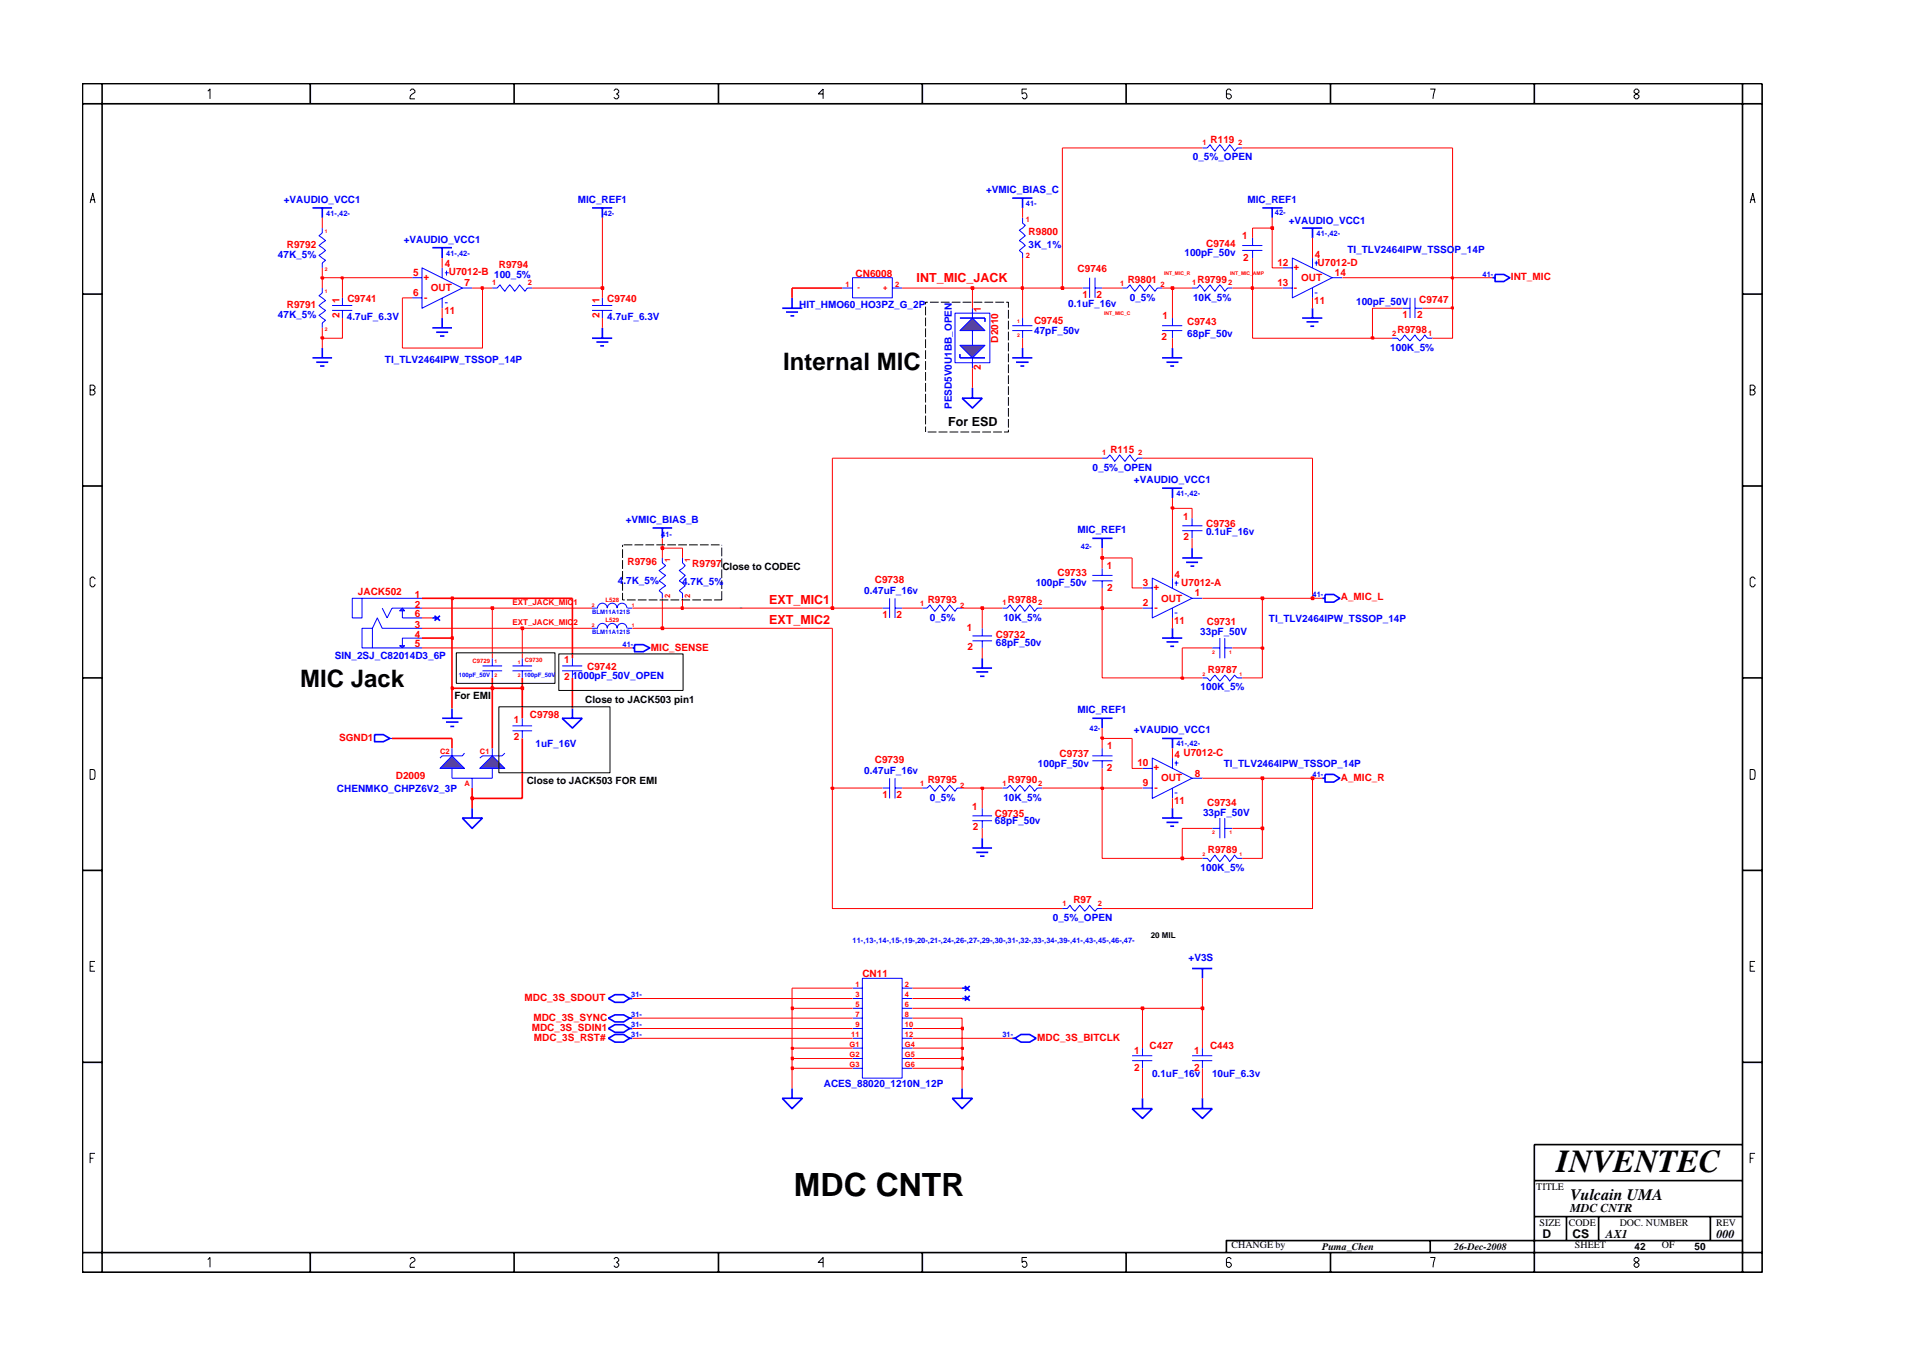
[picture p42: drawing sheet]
<svg xmlns="http://www.w3.org/2000/svg" width="297mm" height="210mm" viewBox="0 0 297 210" stroke-linecap="round" stroke-linejoin="round" font-family="sans-serif">
<defs><g id="words">
<g font-size="5">
<text x="123.3" y="185.7">MDC CNTR</text>
<text x="241.8" y="182">INVENTEC</text>
</g>
<g font-size="3.7">
<text x="121.7" y="57.5">Internal MIC</text>
<text x="46.6" y="106.7">MIC Jack</text>
</g>
<text font-size="2.5" x="244" y="186.3">Vulcain UMA</text>
<g font-size="1.9" fill="#f00">
<text x="142.4" y="43.8">INT_MIC_JACK</text>
<text x="119.5" y="93.8">EXT_MIC1</text>
<text x="119.5" y="96.8">EXT_MIC2</text>
</g>
<g font-size="1.9">
<text x="147.3" y="66.1">For ESD</text>
<text x="244" y="188.2">MDC CNTR</text>
<text x="239.6" y="192.2">D</text>
<text x="244.3" y="192.3">CS</text>
<text x="249.5" y="192.2">AX1</text>
<text x="266.6" y="192.2">000</text>
</g>
<g font-size="1.6" fill="#f00">
<text x="188.1" y="22.2">R119</text>
<text x="44.6" y="38.5">R9792</text>
<text x="69.1" y="41.5">4</text>
<text x="77.5" y="41.6">R9794</text>
<text x="159.8" y="36.5">R9800</text>
<text x="187.4" y="38.3">C9744</text>
<text x="193" y="37.1">1</text>
<text x="193.2" y="40.5">2</text>
<text x="198.5" y="41.3">12</text>
<text x="200.9" y="41.9">+</text>
<text x="204.2" y="40">4</text>
<text x="204.7" y="41.3">U7012-D</text>
<text x="44.6" y="47.8">R9791</text>
<text x="52.7" y="47.1" transform="rotate(-90 52.7 47.1)">1</text>
<text x="54" y="46.9">C9741</text>
<text x="64.2" y="42.9">5</text>
<text x="64.2" y="46">6</text>
<text x="65.8" y="43.5">+</text>
<text x="65.9" y="46.7">-</text>
<text x="66.9" y="45.2">OUT</text>
<text x="69.7" y="42.7">U7012-B</text>
<text x="72.2" y="44.4">7</text>
<text x="93.1" y="47.1" transform="rotate(-90 93.1 47.1)">1</text>
<text x="94.3" y="46.9">C9740</text>
<text x="132.9" y="43">CN6008</text>
<text x="167.4" y="42.2">C9746</text>
<text x="168.2" y="46.3">1</text>
<text x="170.4" y="46.3">2</text>
<text x="175.2" y="44">R9801</text>
<text x="186" y="44">R9799</text>
<text x="198.5" y="44.4">13</text>
<text x="201" y="45.1">-</text>
<text x="202.1" y="43.6">OUT</text>
<text x="204.2" y="47.2">11</text>
<text x="207.4" y="42.9">14</text>
<text x="220.5" y="47.1">C9747</text>
<text x="234.7" y="43.5">INT_MIC</text>
<text x="52.7" y="49.4" transform="rotate(-90 52.7 49.4)">2</text>
<text x="69" y="48.7">11</text>
<text x="93.1" y="49.4" transform="rotate(-90 93.1 49.4)">2</text>
<text x="152.4" y="48.5" transform="rotate(-90 152.4 48.5)">1</text>
<text x="155.1" y="53.2" transform="rotate(-90 155.1 53.2)">D2010</text>
<text x="160.6" y="50.4">C9745</text>
<text x="180.5" y="52.8">2</text>
<text x="180.6" y="49.5">1</text>
<text x="184.4" y="50.4">C9743</text>
<text x="217.1" y="51.7">R9798</text>
<text x="217.9" y="49.4">1</text>
<text x="220.1" y="49.4">2</text>
<text x="152.4" y="57.4" transform="rotate(-90 152.4 57.4)">2</text>
<text x="172.5" y="70.4">R115</text>
<text x="183.8" y="80.7">1</text>
<text x="183.8" y="83.8">2</text>
<text x="187.4" y="81.9">C9736</text>
<text x="97.5" y="87.8">R9796</text>
<text x="107.6" y="88">R9797</text>
<text x="164.3" y="89.5">C9733</text>
<text x="172" y="88.4">1</text>
<text x="182.5" y="89.7">4</text>
<text x="55.6" y="92.4">JACK502</text>
<text x="64.4" y="95.9">6</text>
<text x="64.4" y="92.8">1</text>
<text x="64.4" y="94.3">2</text>
<text x="135.9" y="90.6">C9738</text>
<text x="137.1" y="96">1</text>
<text x="139.3" y="96">2</text>
<text x="144.1" y="93.7">R9793</text>
<text x="156.6" y="93.7">R9788</text>
<text x="172" y="91.7">2</text>
<text x="177.6" y="91">3</text>
<text x="177.6" y="94.2">2</text>
<text x="179.2" y="91.6">+</text>
<text x="179.4" y="94.8">-</text>
<text x="180.4" y="93.4">OUT</text>
<text x="183.5" y="90.9">U7012-A</text>
<text x="185.6" y="92.6">1</text>
<text x="208.3" y="93.2">A_MIC_L</text>
<text x="64.4" y="100.5">5</text>
<text x="64.4" y="97.5">3</text>
<text x="64.4" y="99">4</text>
<text x="101.1" y="101">MIC_SENSE</text>
<text x="150.2" y="98">1</text>
<text x="150.3" y="101">2</text>
<text x="154.7" y="99">C9732</text>
<text x="182.4" y="96.9">11</text>
<text x="187.5" y="97.1">C9731</text>
<text x="87.6" y="103">1</text>
<text x="87.6" y="105.7">2</text>
<text x="91.2" y="104.1">C9742</text>
<text x="187.6" y="104.5">R9787</text>
<text x="79.9" y="112.3">1</text>
<text x="82.3" y="111.5">C9798</text>
<text x="52.7" y="115">SGND1</text>
<text x="79.9" y="115">2</text>
<text x="135.9" y="118.5">C9739</text>
<text x="164.6" y="117.5">C9737</text>
<text x="172" y="119.7">2</text>
<text x="172" y="116.3">1</text>
<text x="176.7" y="119">10</text>
<text x="179.2" y="119.6">+</text>
<text x="182.5" y="117.6">4 U7012-C</text>
<text x="61.5" y="120.9">D2009</text>
<text x="137.1" y="124">1</text>
<text x="139.3" y="124">2</text>
<text x="144.1" y="121.6">R9795</text>
<text x="151.1" y="125.8">1</text>
<text x="156.6" y="121.6">R9790</text>
<text x="177.6" y="122.1">9</text>
<text x="179.4" y="122.8">-</text>
<text x="180.4" y="121.3">OUT</text>
<text x="182.4" y="124.8">11</text>
<text x="185.6" y="120.6">8</text>
<text x="187.6" y="125.1">C9734</text>
<text x="208.3" y="121.3">A_MIC_R</text>
<text x="151.2" y="129">2</text>
<text x="154.5" y="126.9">C9735</text>
<text x="187.6" y="132.5">R9789</text>
<text x="166.8" y="140.2">R97</text>
<text x="81.5" y="155.5">MDC_3S_SDOUT</text>
<text x="134" y="151.8">CN11</text>
<text x="82.6" y="160">MDC_3S_SDIN1</text>
<text x="82.9" y="158.5">MDC_3S_SYNC</text>
<text x="83" y="161.6">MDC_3S_RST#</text>
<text x="161.1" y="161.6">MDC_3S_BITCLK</text>
<text x="176.2" y="163.6">1</text>
<text x="176.2" y="166.3">2</text>
<text x="178.6" y="162.8">C427</text>
<text x="185.5" y="163.6">1</text>
<text x="185.5" y="166.3">2</text>
<text x="188" y="162.8">C443</text>
</g>
<g font-size="1.6" fill="#00f">
<text x="185.3" y="24.9">0_5%_OPEN</text>
<text x="44.1" y="31.5">+VAUDIO_VCC1</text>
<text x="89.7" y="31.5">MIC_REF1</text>
<text x="153.2" y="30">+VMIC_BIAS_C</text>
<text x="193.8" y="31.5">MIC_REF1</text>
<text x="200.2" y="34.8">+VAUDIO_VCC1</text>
<text x="43.2" y="40">47K_5%</text>
<text x="62.7" y="37.7">+VAUDIO_VCC1</text>
<text x="159.8" y="38.5">3K_1%</text>
<text x="184" y="39.8">100pF_50v</text>
<text x="209.3" y="39.3">TI_TLV2464IPW_TSSOP_14P</text>
<text x="76.8" y="43.1">100_5%</text>
<text x="124.2" y="47.9">HIT_HMO60_HO3PZ_G_2P</text>
<text x="165.9" y="47.6">0.1uF_16v</text>
<text x="175.5" y="46.7">0_5%</text>
<text x="185.3" y="46.7">10K_5%</text>
<text x="210.7" y="47.4">100pF_50V</text>
<text x="43.2" y="49.3">47K_5%</text>
<text x="53.9" y="49.6">4.7uF_6.3V</text>
<text x="94.4" y="49.6">4.7uF_6.3V</text>
<text x="160.7" y="51.9">47pF_50v</text>
<text x="184.4" y="52.3">68pF_50v</text>
<text x="59.8" y="56.3">TI_TLV2464IPW_TSSOP_14P</text>
<text x="216" y="54.5">100K_5%</text>
<text x="147.9" y="63.5" transform="rotate(-90 147.9 63.5)">PESD5V0U1BB_OPEN</text>
<text x="169.7" y="73.1">0_5%_OPEN</text>
<text x="176.2" y="75">+VAUDIO_VCC1</text>
<text x="97.2" y="81.2">+VMIC_BIAS_B</text>
<text x="167.4" y="82.7">MIC_REF1</text>
<text x="187.4" y="83.1">0.1uF_16v</text>
<text x="96" y="90.7">4.7K_5%</text>
<text x="106" y="90.9">4.7K_5%</text>
<text x="134.3" y="92.2">0.47uF_16v</text>
<text x="160.9" y="91">100pF_50v</text>
<text x="144.4" y="96.4">0_5%</text>
<text x="154.7" y="100.3">68pF_50v</text>
<text x="155.9" y="96.4">10K_5%</text>
<text x="186.5" y="98.7">33pF_50V</text>
<text x="197.1" y="96.6">TI_TLV2464IPW_TSSOP_14P</text>
<text x="52" y="102.4">SIN_2SJ_C82014D3_6P</text>
<text x="88.9" y="105.5">1000pF_50V_OPEN</text>
<text x="186.5" y="107.2">100K_5%</text>
<text x="167.4" y="110.8">MIC_REF1</text>
<text x="176.2" y="113.8">+VAUDIO_VCC1</text>
<text x="83.2" y="116">1uF_16V</text>
<text x="161.2" y="119">100pF_50v</text>
<text x="190.1" y="119.2">TI_TLV2464IPW_TSSOP_14P</text>
<text x="52.4" y="123">CHENMKO_CHPZ6V2_3P</text>
<text x="134.3" y="120.3">0.47uF_16v</text>
<text x="144.4" y="124.3">0_5%</text>
<text x="155.9" y="124.3">10K_5%</text>
<text x="154.6" y="127.9">68pF_50v</text>
<text x="186.9" y="126.8">33pF_50V</text>
<text x="186.5" y="135.2">100K_5%</text>
<text x="163.6" y="142.9">0_5%_OPEN</text>
<text x="184.7" y="149.2">+V3S</text>
<text x="179" y="167.2">0.1uF_16v</text>
<text x="188.3" y="167.2">10uF_6.3v</text>
<text x="128" y="168.9">ACES_88020_1210N_12P</text>
</g>
<g font-size="1.6">
<text x="112.2" y="88.6">Close to CODEC</text>
<text x="70.6" y="108.5">For EMI</text>
<text x="90.9" y="109.2">Close to JACK503 pin1</text>
<text x="81.8" y="121.8">Close to JACK503 FOR EMI</text>
<text x="238.7" y="184.8">TITLE</text>
<text x="239.2" y="190.4">SIZE</text>
<text x="243.7" y="190.4">CODE</text>
<text x="251.6" y="190.4">DOC. NUMBER</text>
<text x="266.6" y="190.4">REV</text>
<text x="191.3" y="193.9">CHANGE by</text>
<text x="205.4" y="194.1">Puma_Chen</text>
<text x="225.9" y="194.1">26-Dec-2008</text>
<text x="244.7" y="193.9">SHEET</text>
<text x="253.9" y="194.1">42</text>
<text x="258.2" y="193.9">OF</text>
<text x="263.3" y="194.1">50</text>
</g>
<g font-size="1.2" fill="#f00">
<text x="186.8" y="22.5">1</text>
<text x="192.3" y="22.5">2</text>
<text x="159.4" y="34.5">1</text>
<text x="159.4" y="40.1">2</text>
<text x="76.5" y="44.3">1</text>
<text x="82" y="44.3">2</text>
<text x="131.4" y="44.6">1</text>
<text x="133.2" y="45.1">-</text>
<text x="137.2" y="45.1">+</text>
<text x="139.1" y="44.6">2</text>
<text x="174" y="44.5">1</text>
<text x="180.3" y="44.6">2</text>
<text x="185.2" y="44.3">1</text>
<text x="190.8" y="44.3">2</text>
<text x="216.3" y="52.1">2</text>
<text x="221.9" y="52.1">1</text>
<text x="171.2" y="70.7">1</text>
<text x="176.8" y="70.7">2</text>
<text x="104.1" y="87.3" transform="rotate(-90 104.1 87.3)">1</text>
<text x="107.2" y="87.3" transform="rotate(-90 107.2 87.3)">1</text>
<text x="79.6" y="94">EXT_JACK_MIC1</text>
<text x="104.1" y="92.9" transform="rotate(-90 104.1 92.9)">2</text>
<text x="107.2" y="92.9" transform="rotate(-90 107.2 92.9)">2</text>
<text x="142.9" y="94.2">1</text>
<text x="149.2" y="94.3">2</text>
<text x="155.7" y="94">1</text>
<text x="161.3" y="94">2</text>
<text x="79.6" y="97.1">EXT_JACK_MIC2</text>
<text x="68.4" y="117.1">C2</text>
<text x="74.6" y="117.1">C1</text>
<text x="72.2" y="122">A</text>
<text x="142.9" y="122.1">1</text>
<text x="149.2" y="122.3">2</text>
<text x="155.7" y="122">1</text>
<text x="161.3" y="122">2</text>
<text x="165" y="140.7">1</text>
<text x="170.6" y="140.7">2</text>
<text x="132.9" y="153.3">1</text>
<text x="132.9" y="154.8">3</text>
<text x="140.6" y="153.3">2</text>
<text x="140.6" y="154.8">4</text>
<text x="132.3" y="161.1">11</text>
<text x="132.9" y="156.4">5</text>
<text x="132.9" y="157.9">7</text>
<text x="132.9" y="159.5">9</text>
<text x="140.6" y="159.5">10</text>
<text x="140.6" y="161.1">12</text>
<text x="140.6" y="156.4">6</text>
<text x="140.6" y="157.9">8</text>
<text x="132" y="164.2">G2</text>
<text x="132" y="165.7">G3</text>
<text x="132" y="162.6">G1</text>
<text x="140.6" y="162.6">G4</text>
<text x="140.6" y="164.2">G5</text>
<text x="140.6" y="165.7">G6</text>
</g>
<g font-size="1.2" fill="#00f">
<text x="50.7" y="33.6">41-,42-</text>
<text x="93.8" y="33.5">42-</text>
<text x="159.4" y="32">41-</text>
<text x="198.1" y="33.4">42-</text>
<text x="69.3" y="39.8">41-,42-</text>
<text x="204.5" y="36.6">41-,42-</text>
<text x="230.3" y="43">41-</text>
<text x="182.8" y="77">41-,42-</text>
<text x="102.7" y="83.5">41-</text>
<text x="167.9" y="85.3">42-</text>
<text x="203.9" y="92.7">41-</text>
<text x="96.7" y="100.4">41-</text>
<text x="169.3" y="113.5">42-</text>
<text x="182.8" y="115.9">41-,42-</text>
<text x="203.9" y="120.7">41-</text>
<text x="132.4" y="146.4">11-,13-,14-,15-,19-,20-,21-,24-,26-,27-,29-,30-,31-,32-,33-,34-,39-,41-,43-,45-,46-,47-</text>
<text x="98.1" y="154.8">31-</text>
<text x="98.1" y="157.9">31-</text>
<text x="98.1" y="159.5">31-</text>
<text x="98.1" y="161.1">31-</text>
<text x="155.7" y="161.1">31-</text>
</g>
<text font-size="1.2" x="178.8" y="145.7">20 MIL</text>
<g font-size=".9" fill="#00f">
<text x="92" y="95.4">BLM11A121S</text>
<text x="92" y="98.5">BLM11A121S</text>
<text x="71.3" y="105.2">100pF_50V</text>
<text x="81.4" y="105.1">100pF_50V</text>
</g>
<g font-size=".9" fill="#f00">
<text x="94" y="93.5">L528</text>
<text x="94" y="96.5">L529</text>
<text x="73.4" y="102.9">C9729</text>
<text x="81.5" y="102.8">C9730</text>
</g>
<g font-size=".8" fill="#f00">
<text x="50.5" y="36.2">1</text>
<text x="50.5" y="42">2</text>
<text x="50.5" y="45.5">1</text>
<text x="180.9" y="42.7">INT_MIC_R</text>
<text x="191.1" y="42.7">INT_MIC_AMP</text>
<text x="50.5" y="51.3">2</text>
<text x="158" y="50.2">1</text>
<text x="158" y="52.3">2</text>
<text x="171.5" y="48.9">INT_MIC_C</text>
<text x="92" y="94.3">2</text>
<text x="98.1" y="94.3">1</text>
<text x="92" y="97.3">2</text>
<text x="98.1" y="97.3">1</text>
<text x="188.3" y="101.6">2</text>
<text x="190.9" y="101.6">1</text>
<text x="76.8" y="103">1</text>
<text x="76.8" y="105.1">2</text>
<text x="80.5" y="103.1">1</text>
<text x="80.5" y="105.2">2</text>
<text x="186.8" y="104.9">2</text>
<text x="192.6" y="104.9">1</text>
<text x="188.3" y="129.6">2</text>
<text x="191" y="129.6">1</text>
<text x="186.8" y="132.9">2</text>
<text x="192.6" y="132.9">1</text>
</g>
</g></defs>
<g fill="none" stroke="#00f" stroke-width=".25">
<path d="M67.2 96h.7M67.5 95.6l.9 .8M68.4 95.6l-.9 .8M205.4 92.9h.5M205.9 92.3h1.3l.9 .6-.9 .6h-1.3zM169.7 111.5h3.1M171.2 111.5v1.6M151.1 131.7h3M151.7 132.4h1.8M152.3 133h.6M152.6 130.2v1.5M180.5 127h3.2"/>
<path d="M181.2 127.7h1.9M181.8 128.3h.6M182.1 125.5v1.5M205.4 120.8h.5M205.9 120.3h1.3l.9 .5-.9 .6h-1.3zM94.5 158.1l1-.5h1.4l.9 .5-.9 .6h-1.4zM94.5 159.7l1-.6h1.4l.9 .6-.9 .6h-1.4zM97.8 158.1h.4M97.8 159.7h.4M149.5 155.1h.8M149.9 154.6l.8 .8M150.7 154.6l-.8 .8"/>
<path d="M121.5 170.5h3.2l-1.7 1.7zM123 169v1.5"/>
</g>
<g fill="none" stroke="#00f" stroke-width=".16">
<path d="M199.2 41.6h1.6M199.2 44.7h1.6M200.8 40.1l6.2 3-6.2 3.2zM203.9 40.1v1.5M203.9 44.7v1.6M204.2 40.8h.6M204.2 45.5h.5M204.5 40.5v.8M207 43.1h1.6M217.9 47.9h1.2M219.1 46.3v3.1M219.8 47.9h1.2"/>
<path d="M219.8 46.3v3.1M54.7 92.9h1.5v3.1h-1.5zM56.2 97.6h1.7v3h-1.7zM56.2 92.9h9.4M57.9 97.6l.7-1.6 .8 1.6h6.2M59.4 94.4l.7 1.6 .8-1.6h4.7M62.5 94.4v1.6h3.1M65.6 99.1h-3.1v1.5M92 94.4h.8a.76 .76 0 0 1 .8-.7 .76 .76 0 0 1 .7 .7 .76 .76 0 0 1 .8-.7 .76 .76 0 0 1 .8 .7 .76 .76 0 0 1 .7-.7 .76 .76 0 0 1 .8 .7M92 97.6h.8a.76 .76 0 0 1 .8-.8 .76 .76 0 0 1 .7 .8 .76 .76 0 0 1 .8-.8 .76 .76 0 0 1 .8 .8 .76 .76 0 0 1 .7-.8 .76 .76 0 0 1 .8 .8M97.5 94.4h.7M97.5 97.6h.7"/>
<path d="M102.9 86.6v.8l.5 .4-1 .8 1 .8-1 .8 1 .8-1 .7 .5 .4v.8M137.1 94.4h1.1M138.2 92.9v3.1M139.1 94.4h1.1M139.1 92.9v3.1M169.7 89.4h3.1M169.7 90.2h3.1M171.2 88.3v1.1M171.2 90.2v1.1M183.7 81.6h3.1M183.7 82.4h3.1M185.2 80.5v1.1"/>
<path d="M185.2 82.4v1.2M57.9 100.6h7.7M75 103.4h3M75 104.2h3M76.5 102.2v1.2M76.5 104.2v1.1M79.6 112.7h3.1M79.6 113.5h3.1M81.1 111.5v1.2M81.1 113.5v1.2M169.7 117.4h3.1M169.7 118.1h3.1"/>
<path d="M171.2 116.2v1.2M171.2 118.1v1.2M186.8 105.3h.8l.4 .5 .8-1 .7 1 .8-1 .7 1 .8-1 .4 .5h.8M186.8 133.3h.8l.4 .5 .8-1 .7 1 .8-1 .7 1 .8-1 .4 .5h.8M175.9 163.9h3.1M175.9 164.7h3.1M177.5 162.8v1.1M177.5 164.7v1.2"/>
</g>
<path d="M62.1 94.9l.4-.5 .4 .5z" fill="#3c3cc8"/>
<path d="M62.1 94.9l.4-.5 .4 .5z" fill="none" stroke="#00f" stroke-width=".16"/>
<path d="M62.1 100.3h.8l-.4 .3z" fill="#3c3cc8"/>
<g fill="none" stroke="#00f" stroke-width=".16">
<path d="M158.9 33.8v.9l.4 .3-.9 .8 .9 .8-.9 .8 .9 .7-.9 .8 .5 .4v.8M51.6 47.4h3.1M51.6 48.2h3.1M53.2 46.3v1.1M53.2 48.2v1.2M76.5 44.7h.7l.5-.5 .7 1 .8-1 .8 1 .7-1 .9 1 .3-.5h.8M92 47.4h3.1M92 48.2h3.1M93.6 46.3v1.1M93.6 48.2v1.2M168.2 44.7h1.1M169.3 43.1v3.2"/>
<path d="M170.1 44.7h1.1M170.1 43.1v3.2M174.4 44.7h.7l.4-.5 .8 1 .8-1 .7 1 .8-1 .8 1 .4-.5h.7M180.5 50.6h3.2M180.5 51.3h3.2M182.1 49.4v1.2M182.1 51.3v1.2M185.2 44.7h.8l.4-.5 .7 1 .9-1 .8 1 .7-1 .8 1 .4-.5h.8M171.2 71.1h.8l.4-.5 .8 1.1 .7-1.1 .9 1.1 .7-1.1 .8 1.1 .4-.6h.8M62.1 100.3h.8l-.4 .3zM76.5 116.2v1.2M76.5 119.3v1.5"/>
<path d="M78.4 117l-.4 .4h-3l-.5 .3M87.3 103.4h3.2M87.3 104.2h3.2M88.9 102.2v1.2M88.9 104.2v1.1"/>
</g>
<g fill="none" stroke="#00f" stroke-width=".25">
<path d="M48.5 32.3h3.1M50.1 32.3v1.5M67.2 38.5h3M68.7 38.5v1.6M157.3 30.8h3.1M158.9 30.8v1.5M196.1 32.3h3.1M197.6 32.3v1.5M202.3 35.4h3.1M203.9 35.4v1.5M92 52.5h3.1M92.7 53.1h1.8"/>
<path d="M93.2 53.7h.6M93.6 50.9v1.6M121.5 47.9h3.2M122.1 48.5h1.9M122.8 49.1h.6M123 46.3v1.6M157.3 55.6h3.1M157.8 56.2h2M158.5 56.8h.6M158.9 54v1.6M180.5 55.6h3.2M181.2 56.2h1.9"/>
<path d="M181.8 56.8h.6M182.1 54v1.6M202.3 49.4h3.1M203 50h1.8M203.6 50.7h.6M203.9 47.9v1.5M180.5 75.8h3.2M182.1 75.8v1.5M180.5 99.1h3.2M181.2 99.7h1.9M182.1 97.6v1.5M68.7 111.5h3.1"/>
<path d="M69.3 112.1h1.9M70 112.8h.6M70.2 110v1.5M98.2 100.6h.4M98.6 100.1h1.3l1.1 .5-1.1 .6h-1.3zM151.1 103.7h3M151.7 104.3h1.8M152.3 105h.6M152.6 102.2v1.5M180.5 114.7h3.2M181.8 100.4h.6M182.1 114.7v1.5"/>
</g>
<path d="M76.5 117.4l1.9 1.9h-3.9z" fill="#3c3cc8"/>
<path d="M70.2 116.2v1.2M70.2 119.3v1.5M72.2 117l-.4 .4h-3.1l-.3 .3M76.5 117.4l1.9 1.9h-3.9z" fill="none" stroke="#00f" stroke-width=".16"/>
<path d="M70.2 117.4l2 1.9h-3.8z" fill="#3c3cc8"/>
<path d="M130.8 44.7h1.6M132.4 43.1h6.2v3.2h-6.2zM138.6 44.7h1.6M70.2 117.4l2 1.9h-3.8zM70.2 120.8h6.3M73.3 120.8v1.6" fill="none" stroke="#00f" stroke-width=".16"/>
<path d="M149.1 53.6h3.9l-1.9 2z" fill="#3c3cc8"/>
<path d="M149.1 53.6h3.9l-1.9 2z" fill="none" stroke="#00f" stroke-width=".16"/>
<path d="M149.1 51.3l2-1.9 1.9 1.9z" fill="#3c3cc8"/>
<g fill="none" stroke="#00f" stroke-width=".16">
<path d="M50.1 35.4v.8l-.5 .4 1 .8-1 .7 1 .8-1 .8 1 .7-.5 .4v.8M186.8 23h.8l.4-.5 .8 1 .7-1 .8 1 .7-1 .8 1 .4-.5h.8M193 38.1h3.1M193 38.9h3.1M194.6 36.9v1.2M194.6 38.9v1.2M50.1 44.7v.8l-.5 .4 1 .8-1 .7 1 .8-1 .8 1 .7-.5 .5v.7M64 43.1h1.6M64 46.3h1.6M65.6 41.6l6.2 3.1-6.2 3.2zM68.7 41.6v1.5M68.7 46.3v1.6"/>
<path d="M69.1 42.4h.6M69.1 47h.4M69.4 42v.8M71.8 44.7h1.5M148.4 48.6h5.4v7.7h-5.4zM149.1 51.3l2-1.9 1.9 1.9zM151.1 47.9v1.5M151.1 51.3v2.3M151.1 55.6v1.6M157.3 50.6h3.1M157.3 51.3h3.1M158.9 49.4v1.2"/>
<path d="M158.9 51.3v1.2M216.3 52.5h.8l.4 .4 .7-.9 .9 .9 .7-.9 .8 .9 .7-.9 .5 .5h.7M106 86.6v.8l.5 .4-1 .8 1 .8-1 .8 1 .8-1 .7 .5 .4v.8M114.9 94.4h.4M143.3 94.4h.7l.5-.5 .7 1 .8-1 .8 1 .7-1 .9 1 .3-.5h.8M151.1 98.7h3M151.1 99.5h3M152.6 97.6v1.1M152.6 99.5v1.1M155.7 94.4h.8l.4-.5 .8 1 .7-1 .8 1 .8-1 .7 1 .4-.5h.8M177.5 94.4h1.5M177.5 91.3h1.5"/>
<path d="M179 89.8l6.2 3.1-6.2 3.1zM182.1 89.8v1.5M182.1 94.4v1.6M182.5 90.5h.6M182.5 95.2h.4M182.7 90.2v.8M185.2 92.9h1.6M189.5 99.1v3.1M190.3 99.1v3.1M60.6 114.7h.3M79.6 103.4h3.1M79.6 104.2h3.1"/>
<path d="M81.1 102.2v1.2M81.1 104.2v1.1M177.5 119.3h1.5M179 117.7l6.2 3.1-6.2 3.2zM182.1 117.7v1.6M182.5 118.5h.6M182.7 118.1v.8M188.3 100.6h1.2M190.3 100.6h1.2M137.1 122.4h1.1M138.2 120.8v3.2M139.1 122.4h1.1"/>
<path d="M139.1 120.8v3.2M143.3 122.4h.7l.5-.5 .7 1 .8-1 .8 1 .7-1 .9 1 .3-.5h.8M151.1 126.7h3M151.1 127.5h3M152.6 125.5v1.2M152.6 127.5v1.1M155.7 122.4h.8l.4-.5 .8 1 .7-1 .8 1 .8-1 .7 1 .4-.5h.8M177.5 122.4h1.5M182.1 122.4v1.6M182.5 123.1h.4M185.2 120.8h1.6M188.3 128.6h1.2"/>
<path d="M189.5 127v3.2M190.3 127v3.2M190.3 128.6h1.2M132.4 155.1h1.6M132.4 153.4h1.6M132.4 158.1h1.6M132.4 156.6h1.6M132.4 159.7h1.6M134 151.9h6.2v15.5h-6.2zM140.2 155.1h1.6M140.2 153.4h1.6M140.2 158.1h1.6"/>
<path d="M140.2 156.6h1.6M140.2 159.7h1.6M165 141.1h.8l.4-.5 .8 .9 .8-.9 .7 .9 .8-.9 .8 .9 .4-.4h.7M132.4 161.2h1.6M132.4 162.8h1.6M132.4 164.4h1.6M132.4 165.9h1.6M140.2 161.2h1.6M140.2 162.8h1.6M140.2 164.4h1.6M140.2 165.9h1.6M185.2 163.9h3.1"/>
<path d="M185.2 164.7h3.1M186.8 162.8v1.1M186.8 164.7v1.2"/>
</g>
<g fill="none" stroke="#00f" stroke-width=".25">
<path d="M92 32.3h3.1M93.6 32.3v1.5M48.5 55.6h3.1M49.1 56.2h1.9M49.7 56.8h.7M50.1 54v1.6M67.2 50.9h3M67.8 51.6h1.8M68.4 52.2h.6M68.7 49.4v1.5M149.1 49.4h3.9v.6M149.1 55v.6h3.9"/>
<path d="M231.8 43.1h.5M232.3 42.6h1.3l1 .5-1 .6h-1.3zM149.5 61.8h3.1l-1.5 1.6zM151.1 60.2v1.6M101.4 82h3M102.9 82v1.6M169.7 83.6h3.1M171.2 83.6v1.5M183.7 86.6h3.1M184.3 87.3h1.8M184.9 87.9h.6M185.2 85.1v1.5"/>
<path d="M58.2 114.1h1.3l1.1 .6-1.1 .5h-1.3zM87.3 111.5h3.2l-1.6 1.6zM88.9 110v1.5M71.8 127h3.2l-1.7 1.6zM73.3 125.5v1.5M94.5 155.1l1-.6h1.4l.9 .6-.9 .5h-1.4zM97.8 155.1h.4M149.5 153.4h.8M149.9 153.1l.8 .8M150.7 153.1l-.8 .8M185.2 150.4h3.1M186.8 150.4v1.5"/>
<path d="M94.5 161.2l1-.6h1.4l.9 .6-.9 .6h-1.4zM97.8 161.2h.4M147.9 170.5h3.2l-1.6 1.7zM149.5 169v1.5M157.3 161.2h.4M157.7 161.2l.9-.6h1.4l1 .6-1 .6h-1.4zM175.9 172.2h3.1l-1.5 1.5zM177.5 170.5v1.7M185.2 172.2h3.1l-1.5 1.5zM186.8 170.5v1.7"/>
</g>
<path d="M123 165.9v3.1M149.5 165.9v3.1M177.5 165.9v4.6M186.8 165.9v4.6" fill="none" stroke="#f00" stroke-width=".16"/>
<path d="M123 165.7h.2v.4h-.2z" fill="#8e2323"/>
<path d="M123 165.7h.2v.4h-.2z" fill="none" stroke="#f00" stroke-width=".25"/>
<path d="M123 164.4v1.5h9.4M141.8 165.9h7.7" fill="none" stroke="#f00" stroke-width=".16"/>
<path d="M149.4 165.7h.2v.4h-.2z" fill="#8e2323"/>
<path d="M149.4 165.7h.2v.4h-.2z" fill="none" stroke="#f00" stroke-width=".25"/>
<path d="M149.5 164.4v1.5" fill="none" stroke="#f00" stroke-width=".16"/>
<path d="M123 164.2h.2v.3h-.2z" fill="#8e2323"/>
<path d="M123 164.2h.2v.3h-.2z" fill="none" stroke="#f00" stroke-width=".25"/>
<path d="M123 162.8v1.6h9.4M141.8 164.4h7.7" fill="none" stroke="#f00" stroke-width=".16"/>
<path d="M149.4 164.2h.2v.3h-.2z" fill="#8e2323"/>
<path d="M149.4 164.2h.2v.3h-.2z" fill="none" stroke="#f00" stroke-width=".25"/>
<path d="M149.5 162.8v1.6" fill="none" stroke="#f00" stroke-width=".16"/>
<path d="M123 162.7h.2v.2h-.2z" fill="#8e2323"/>
<path d="M123 162.7h.2v.2h-.2z" fill="none" stroke="#f00" stroke-width=".25"/>
<path d="M123 156.6v6.2h9.4M141.8 162.8h7.7" fill="none" stroke="#f00" stroke-width=".16"/>
<path d="M149.4 162.7h.2v.2h-.2z" fill="#8e2323"/>
<path d="M149.4 162.7h.2v.2h-.2z" fill="none" stroke="#f00" stroke-width=".25"/>
<path d="M98.2 159.7h34.2M141.8 159.7h7.7v3.1M177.5 156.6v6.2M186.8 156.6v6.2M98.2 161.2h34.2M141.8 161.2h15.5" fill="none" stroke="#f00" stroke-width=".16"/>
<path d="M149.4 159.5h.2v.4h-.2z" fill="#8e2323"/>
<path d="M149.4 159.5h.2v.4h-.2z" fill="none" stroke="#f00" stroke-width=".25"/>
<path d="M98.2 158.1h34.2M141.8 158.1h7.7v1.6" fill="none" stroke="#f00" stroke-width=".16"/>
<path d="M123 156.4h.2v.3h-.2z" fill="#8e2323"/>
<path d="M123 156.4h.2v.3h-.2z" fill="none" stroke="#f00" stroke-width=".25"/>
<path d="M123 153.4v3.2h9.4M141.8 156.6h35.7" fill="none" stroke="#f00" stroke-width=".16"/>
<path d="M177.3 156.4h.4v.3h-.4z" fill="#8e2323"/>
<path d="M177.3 156.4h.4v.3h-.4z" fill="none" stroke="#f00" stroke-width=".25"/>
<path d="M177.5 156.6h9.3" fill="none" stroke="#f00" stroke-width=".16"/>
<path d="M186.6 156.4h.4v.3h-.4z" fill="#8e2323"/>
<path d="M186.6 156.4h.4v.3h-.4z" fill="none" stroke="#f00" stroke-width=".25"/>
<path d="M129.3 122.4v18.7h35.7M171.2 122.4v10.9h12.5M203.9 120.8v20.3h-32.7M98.2 155.1h34.2M123 153.4h9.4M141.8 155.1h7.7M141.8 153.4h7.7M186.8 151.9v4.7" fill="none" stroke="#f00" stroke-width=".16"/>
<path d="M183.5 133.1h.3v.4h-.3z" fill="#8e2323"/>
<path d="M183.5 133.1h.3v.4h-.3z" fill="none" stroke="#f00" stroke-width=".25"/>
<path d="M152.6 128.6v1.6M188.3 128.6h-4.6v4.7h3.1M191.5 128.6h4.6v4.7h-3.1" fill="none" stroke="#f00" stroke-width=".16"/>
<path d="M195.9 128.5h.4v.3h-.4z" fill="#8e2323"/>
<path d="M73.3 124v1.5M195.9 128.5h.4v.3h-.4z" fill="none" stroke="#f00" stroke-width=".25"/>
<path d="M152.6 122.4v3.1M182.1 124v1.5M196.1 120.8v7.8" fill="none" stroke="#f00" stroke-width=".16"/>
<path d="M73.2 123.8h.3v.3h-.3z" fill="#8e2323"/>
<path d="M81.1 114.7v9.3h-7.8v-1.6M73.2 123.8h.3v.3h-.3z" fill="none" stroke="#f00" stroke-width=".25"/>
<path d="M129.1 122.3h.4v.2h-.4z" fill="#8e2323"/>
<path d="M129.1 122.3h.4v.2h-.4z" fill="none" stroke="#f00" stroke-width=".25"/>
<path d="M129.3 97.6v24.8h7.8M140.2 122.4h3.1M149.5 122.4h3.1" fill="none" stroke="#f00" stroke-width=".16"/>
<path d="M152.4 122.3h.4v.2h-.4z" fill="#8e2323"/>
<path d="M152.4 122.3h.4v.2h-.4z" fill="none" stroke="#f00" stroke-width=".25"/>
<path d="M152.6 122.4h3.1M161.9 122.4h9.3" fill="none" stroke="#f00" stroke-width=".16"/>
<path d="M171.1 122.3h.3v.2h-.3z" fill="#8e2323"/>
<path d="M171.1 122.3h.3v.2h-.3z" fill="none" stroke="#f00" stroke-width=".25"/>
<path d="M171.2 119.3v3.1h6.3M186.8 120.8h9.3" fill="none" stroke="#f00" stroke-width=".16"/>
<path d="M195.9 120.7h.4v.3h-.4z" fill="#8e2323"/>
<path d="M195.9 120.7h.4v.3h-.4z" fill="none" stroke="#f00" stroke-width=".25"/>
<path d="M196.1 120.8h7.8" fill="none" stroke="#f00" stroke-width=".16"/>
<path d="M203.7 120.7h.4v.3h-.4z" fill="#8e2323"/>
<path d="M60.9 114.7h9.3v1.5M76.5 106.9v9.3M203.7 120.7h.4v.3h-.4z" fill="none" stroke="#f00" stroke-width=".25"/>
<path d="M171.2 114.7v1.5M175.9 114.7v4.6h1.6M182.1 116.2v1.5M203.9 120.8h1.5" fill="none" stroke="#f00" stroke-width=".16"/>
<path d="M171.1 114.5h.3v.3h-.3z" fill="#8e2323"/>
<path d="M70.2 106.9v3.1M81.1 106.9v4.6M88.9 105.3v4.7M171.1 114.5h.3v.3h-.3z" fill="none" stroke="#f00" stroke-width=".25"/>
<path d="M171.2 113.1v1.6h4.7" fill="none" stroke="#f00" stroke-width=".16"/>
<path d="M70.1 106.7h.3v.3h-.3z" fill="#8e2323"/>
<path d="M70.2 99.1v7.8h6.3M70.1 106.7h.3v.3h-.3z" fill="none" stroke="#f00" stroke-width=".25"/>
<path d="M76.3 106.7h.4v.3h-.4z" fill="#8e2323"/>
<path d="M76.3 106.7h.4v.3h-.4zM76.5 105.3v1.6h4.6" fill="none" stroke="#f00" stroke-width=".25"/>
<path d="M81 106.7h.3v.3h-.3z" fill="#8e2323"/>
<path d="M81 106.7h.3v.3h-.3zM81.1 105.3v1.6" fill="none" stroke="#f00" stroke-width=".25"/>
<path d="M171.2 94.4v10.9h12.5" fill="none" stroke="#f00" stroke-width=".16"/>
<path d="M183.5 105.2h.3v.2h-.3z" fill="#8e2323"/>
<path d="M88.9 92.9v9.3M183.5 105.2h.3v.2h-.3z" fill="none" stroke="#f00" stroke-width=".25"/>
<path d="M76.5 94.4v7.8M81.1 97.6v4.6M65.6 100.6h32.6M152.6 100.6v1.6M188.3 100.6h-4.6v4.7h3.1M191.5 100.6h4.6v4.7h-3.1" fill="none" stroke="#f00" stroke-width=".16"/>
<path d="M195.9 100.5h.4v.3h-.4z" fill="#8e2323"/>
<path d="M65.6 99.1h4.6M195.9 100.5h.4v.3h-.4z" fill="none" stroke="#f00" stroke-width=".25"/>
<path d="M196.1 92.9v7.7" fill="none" stroke="#f00" stroke-width=".16"/>
<path d="M70.1 98.9h.3v.4h-.3z" fill="#8e2323"/>
<path d="M70.1 98.9h.3v.4h-.3zM70.2 92.9v6.2" fill="none" stroke="#f00" stroke-width=".25"/>
<path d="M65.6 97.6h15.5" fill="none" stroke="#f00" stroke-width=".16"/>
<path d="M81 97.4h.3v.3h-.3z" fill="#8e2323"/>
<path d="M81 97.4h.3v.3h-.3z" fill="none" stroke="#f00" stroke-width=".25"/>
<path d="M81.1 97.6h10.9M98.2 97.6h4.7" fill="none" stroke="#f00" stroke-width=".16"/>
<path d="M102.7 97.4h.4v.3h-.4z" fill="#8e2323"/>
<path d="M102.7 97.4h.4v.3h-.4z" fill="none" stroke="#f00" stroke-width=".25"/>
<path d="M65.6 96h1.6M65.6 94.4h10.9M102.9 92.9v4.7h26.4M152.6 94.4v3.2M182.1 96v1.6" fill="none" stroke="#f00" stroke-width=".16"/>
<path d="M76.3 94.3h.4v.3h-.4z" fill="#8e2323"/>
<path d="M76.3 94.3h.4v.3h-.4z" fill="none" stroke="#f00" stroke-width=".25"/>
<path d="M76.5 94.4h15.5M98.2 94.4h7.8" fill="none" stroke="#f00" stroke-width=".16"/>
<path d="M105.9 94.3h.2v.3h-.2z" fill="#8e2323"/>
<path d="M105.9 94.3h.2v.3h-.2z" fill="none" stroke="#f00" stroke-width=".25"/>
<path d="M106 92.9v1.5h23.3" fill="none" stroke="#f00" stroke-width=".16"/>
<path d="M129.1 94.3h.4v.3h-.4z" fill="#8e2323"/>
<path d="M129.1 94.3h.4v.3h-.4z" fill="none" stroke="#f00" stroke-width=".25"/>
<path d="M129.3 71.1v23.3h7.8M140.2 94.4h3.1M149.5 94.4h3.1" fill="none" stroke="#f00" stroke-width=".16"/>
<path d="M152.4 94.3h.4v.3h-.4z" fill="#8e2323"/>
<path d="M152.4 94.3h.4v.3h-.4z" fill="none" stroke="#f00" stroke-width=".25"/>
<path d="M152.6 94.4h3.1M161.9 94.4h9.3" fill="none" stroke="#f00" stroke-width=".16"/>
<path d="M171.1 94.3h.3v.3h-.3z" fill="#8e2323"/>
<path d="M65.6 92.9h4.6M171.1 94.3h.3v.3h-.3z" fill="none" stroke="#f00" stroke-width=".25"/>
<path d="M171.2 91.3v3.1h6.3" fill="none" stroke="#f00" stroke-width=".16"/>
<path d="M70.1 92.7h.3v.4h-.3z" fill="#8e2323"/>
<path d="M70.1 92.7h.3v.4h-.3zM70.2 92.9h18.7" fill="none" stroke="#f00" stroke-width=".25"/>
<path d="M186.8 92.9h9.3" fill="none" stroke="#f00" stroke-width=".16"/>
<path d="M195.9 92.7h.4v.4h-.4z" fill="#8e2323"/>
<path d="M195.9 92.7h.4v.4h-.4z" fill="none" stroke="#f00" stroke-width=".25"/>
<path d="M196.1 92.9h7.8" fill="none" stroke="#f00" stroke-width=".16"/>
<path d="M203.7 92.7h.4v.4h-.4z" fill="#8e2323"/>
<path d="M203.7 92.7h.4v.4h-.4z" fill="none" stroke="#f00" stroke-width=".25"/>
<path d="M182.1 78.9v10.9M203.9 71.1v21.8h1.5M102.9 85.1v1.5M106 85.1v1.5M171.2 86.6v1.7M175.9 86.6v4.7h1.6" fill="none" stroke="#f00" stroke-width=".16"/>
<path d="M171.1 86.5h.3v.3h-.3z" fill="#8e2323"/>
<path d="M171.1 86.5h.3v.3h-.3z" fill="none" stroke="#f00" stroke-width=".25"/>
<path d="M171.2 85.1v1.5h4.7" fill="none" stroke="#f00" stroke-width=".16"/>
<path d="M102.7 84.9h.4v.4h-.4z" fill="#8e2323"/>
<path d="M102.7 84.9h.4v.4h-.4z" fill="none" stroke="#f00" stroke-width=".25"/>
<path d="M185.2 78.9v1.6M102.9 83.6v1.5h3.1M185.2 83.6v1.5" fill="none" stroke="#f00" stroke-width=".16"/>
<path d="M182 78.8h.3v.2h-.3z" fill="#8e2323"/>
<path d="M182 78.8h.3v.2h-.3z" fill="none" stroke="#f00" stroke-width=".25"/>
<path d="M50.1 52.5v1.5M75 44.7v9.3h-12.5v-7.7M151.1 57.2v3M158.9 52.5v1.5M182.1 52.5v1.5M129.3 71.1h41.9M177.5 71.1h26.4M182.1 77.3v1.6h3.1" fill="none" stroke="#f00" stroke-width=".16"/>
<path d="M49.9 52.4h.3v.2h-.3z" fill="#8e2323"/>
<path d="M49.9 52.4h.3v.2h-.3z" fill="none" stroke="#f00" stroke-width=".25"/>
<path d="M53.2 49.4v3.1h-3.1v-1.6M194.6 44.7v7.8h18.6" fill="none" stroke="#f00" stroke-width=".16"/>
<path d="M213 52.4h.4v.2h-.4z" fill="#8e2323"/>
<path d="M213 52.4h.4v.2h-.4z" fill="none" stroke="#f00" stroke-width=".25"/>
<path d="M68.7 47.9v1.5M93.6 49.4v1.5M151.1 44.7v3.2M158.9 44.7v4.7M182.1 44.7v4.7M203.9 46.3v1.6M217.9 47.9h-4.7v4.6h3.1M221 47.9h4.7v4.6h-3.2" fill="none" stroke="#f00" stroke-width=".16"/>
<path d="M225.5 47.7h.2v.2h-.2z" fill="#8e2323"/>
<path d="M123 44.7v1.6M225.5 47.7h.2v.2h-.2z" fill="none" stroke="#f00" stroke-width=".25"/>
<path d="M50.1 43.1v1.6M53.2 43.1v3.2M62.5 46.3h1.5M73.3 44.7h1.7M93.6 44.7v1.6M225.7 43.1v4.8" fill="none" stroke="#f00" stroke-width=".16"/>
<path d="M74.8 44.6h.2v.3h-.2z" fill="#8e2323"/>
<path d="M74.8 44.6h.2v.3h-.2z" fill="none" stroke="#f00" stroke-width=".25"/>
<path d="M75 44.7h1.5M82.7 44.7h10.9" fill="none" stroke="#f00" stroke-width=".16"/>
<path d="M93.4 44.6h.4v.3h-.4z" fill="#8e2323"/>
<path d="M93.4 44.6h.4v.3h-.4zM123 44.7h7.8" fill="none" stroke="#f00" stroke-width=".25"/>
<path d="M93.6 33.8v10.9M140.2 44.7h10.9" fill="none" stroke="#f00" stroke-width=".16"/>
<path d="M150.9 44.6h.3v.3h-.3z" fill="#8e2323"/>
<path d="M150.9 44.6h.3v.3h-.3z" fill="none" stroke="#f00" stroke-width=".25"/>
<path d="M151.1 44.7h7.8" fill="none" stroke="#f00" stroke-width=".16"/>
<path d="M158.7 44.6h.2v.3h-.2z" fill="#8e2323"/>
<path d="M158.7 44.6h.2v.3h-.2z" fill="none" stroke="#f00" stroke-width=".25"/>
<path d="M158.9 40.1v4.6h6.1" fill="none" stroke="#f00" stroke-width=".16"/>
<path d="M164.9 44.6h.3v.3h-.3z" fill="#8e2323"/>
<path d="M164.9 44.6h.3v.3h-.3z" fill="none" stroke="#f00" stroke-width=".25"/>
<path d="M165 23v21.7h3.2M171.2 44.7h3.2M180.5 44.7h1.6" fill="none" stroke="#f00" stroke-width=".16"/>
<path d="M182 44.6h.3v.3h-.3z" fill="#8e2323"/>
<path d="M182 44.6h.3v.3h-.3z" fill="none" stroke="#f00" stroke-width=".25"/>
<path d="M182.1 44.7h3.1M191.5 44.7h3.1" fill="none" stroke="#f00" stroke-width=".16"/>
<path d="M194.4 44.6h.3v.3h-.3z" fill="#8e2323"/>
<path d="M194.4 44.6h.3v.3h-.3z" fill="none" stroke="#f00" stroke-width=".25"/>
<path d="M194.6 40.1v4.6h4.6" fill="none" stroke="#f00" stroke-width=".16"/>
<path d="M49.9 43h.3v.3h-.3z" fill="#8e2323"/>
<path d="M49.9 43h.3v.3h-.3z" fill="none" stroke="#f00" stroke-width=".25"/>
<path d="M50.1 41.6v1.5h3.1" fill="none" stroke="#f00" stroke-width=".16"/>
<path d="M53 43h.3v.3h-.3z" fill="#8e2323"/>
<path d="M53 43h.3v.3h-.3z" fill="none" stroke="#f00" stroke-width=".25"/>
<path d="M53.2 43.1h10.8M208.6 43.1h17.1" fill="none" stroke="#f00" stroke-width=".16"/>
<path d="M225.5 43h.2v.3h-.2z" fill="#8e2323"/>
<path d="M225.5 43h.2v.3h-.2z" fill="none" stroke="#f00" stroke-width=".25"/>
<path d="M50.1 33.8v1.6M194.6 36.9v-1.5h3v6.2h1.6M203.9 36.9v3.2M225.7 23v20.1h6.1M68.7 40.1v1.5" fill="none" stroke="#f00" stroke-width=".16"/>
<path d="M197.5 35.2h.3v.4h-.3z" fill="#8e2323"/>
<path d="M197.5 35.2h.3v.4h-.3z" fill="none" stroke="#f00" stroke-width=".25"/>
<path d="M158.9 32.3v1.5M165 23h21.8M193 23h32.7M197.6 33.8v1.6" fill="none" stroke="#f00" stroke-width=".16"/>
<g fill="none" stroke="#000" stroke-width=".25">
<path d="M12.8 13h261v184.6h-261zM12.8 16.1h261M15.9 13v184.6M48.2 13v3.1M79.9 13v3.1M111.6 13v3.1M143.3 13v3.1M174.9 13v3.1M206.7 13v3.1M238.4 13v3.1M270.7 13v184.6M12.8 45.7h3.1"/>
<path d="M270.7 45.7h3.1M12.8 75.5h3.1M270.7 75.5h3.1M12.8 105.3h3.1M270.7 105.3h3.1M12.8 135.2h3.1M270.7 135.2h3.1M12.8 165h3.1M270.7 165h3.1M270.7 177.7h-32.3v19.9M12.8 194.5h261M48.2 194.5v3.1"/>
<path d="M79.9 194.5v3.1M111.6 194.5v3.1M143.3 194.5v3.1M174.9 194.5v3.1M206.7 194.5v3.1M222.2 192.6v1.9M238.4 183.3h32.3M238.4 188.9h32.3M243.4 188.9v3.7M248.4 188.9v3.7M265.7 188.9v3.7M270.7 192.6h-80.2v1.9"/>
</g>
<g fill="none" stroke="#000" stroke-width=".16">
<path d="M32.3 14.2l.3-.4v1.6M63.7 14.1l.3-.3h.2l.3 .3v.2l-.5 .4-.3 .4v.3h.8M95.4 14.1l.2-.3h.3l.2 .3v.2l-.3 .3 .3 .2v.3l-.2 .3h-.3l-.2-.3M127.9 14.6h-.8l.8-.8v1.6M159.5 13.8h-.7v.8l.2-.2a.5 .5 0 0 1 .5 .7l-.2 .3h-.3l-.2-.3M191.3 14.1l-.3-.3h-.2l-.3 .3v1l.3 .3h.2l.3-.3v-.3l-.3-.2h-.5M222.2 13.8h.8l-.4 1.6M253.9 14.1l.2-.3h.3l.2 .3v.2l-.7 .5v.3l.2 .3h.3l.2-.3v-.3l-.7-.5zM14 31.5l.4-1.5 .4 1.5M14.1 31h.6M271.9 31.5l.4-1.5 .4 1.5M272 31h.6"/>
<path d="M14 59.8h.5l.3 .3v.2l-.3 .3 .3 .2v.3l-.3 .2h-.5zM143.8 47.6v1.4M143.8 49.3v1.4M143.8 51v1.4M143.8 52.7v1.3M143.8 54.4v1.3M143.8 56.1v1.3M143.8 57.8v1.3M143.8 59.5v1.3M144.1 46.9h-.3v.4M144.5 46.9h1.3M146.2 46.9h1.3"/>
<path d="M147.9 46.9h1.3M149.5 46.9h1.4M151.2 46.9h1.4M152.9 46.9h1.4M154.6 46.9h1.4M156.3 46.9h.4v.9M156.7 48.1v1.4M156.7 49.8v1.4M156.7 51.5v1.4M156.7 53.2v1.4M156.7 54.9v1.3M156.7 56.6v1.3"/>
<path d="M156.7 58.3v1.3M156.7 60v1.3M271.9 59.8h.5l.3 .3v.2l-.3 .3 .3 .2v.3l-.3 .2h-.5zM14 60.6h.5M143.8 61.2v1.3M143.8 62.9v1.3M143.8 64.5v1.4M143.8 66.2v.9M144.1 67.1h1.4M145.8 67.1h1.4M147.5 67.1h1.4M149.2 67.1h1.4"/>
<path d="M150.9 67.1h1.4M152.6 67.1h1.4M154.3 67.1h1.3M156.7 66.7v.4h-.7M156.7 61.7v1.3M156.7 63.4v1.3M156.7 65.1v1.3M271.9 60.6h.5M14.8 89.9l-.3-.3h-.2l-.3 .3v1l.3 .2h.2l.3-.2v-.2M96.7 92.1v1.1h.4M96.7 84.6v.3M96.7 85.3v1.3"/>
<path d="M96.7 87v1.3M96.7 88.7v1.3M96.7 90.4v1.3M96.9 84.6h1.3M97.4 93.2h1.3M98.6 84.6h1.3M99.1 93.2h1.3M100.3 84.6h1.3M100.8 93.2h1.3M102 84.6h1.3M102.5 93.2h1.3M103.7 84.6h1.3"/>
<path d="M104.2 93.2h1.3M105.4 84.6h1.3M105.9 93.2h1.3M107 84.6h1.4M107.6 93.2h1.3M108.7 84.6h1.4M109.2 93.2h1.4M110.4 84.6h1.4M112.1 91.8v1.4h-1.2M112.1 84.6v.1M112.1 85v1.4M112.1 86.7v1.4"/>
<path d="M112.1 88.4v1.4M112.1 90.1v1.4M272.7 89.9l-.3-.3h-.3l-.2 .3v1l.2 .2h.3l.3-.2v-.2M14 119.5l.7 .1 .1 .2-.1 1.1-.7 .1zM70.9 101.4h15.3v4.7h-15.3zM77.5 109.8h17.3v10.2h-17.3zM86.8 101.5h19.3v5.7h-19.3zM271.9 119.5l.7 .1 .1 .2-.1 1.1-.7 .1zM14 150.1h.5M14.8 149.3h-.8v1.5h.8M271.9 150.1h.5M272.7 149.3h-.8v1.5h.8"/>
<path d="M14 179.9h.5M14.8 179.1h-.8v1.5M271.9 179.9h.5M272.7 179.1h-.8v1.5M32.3 195.6l.3-.3v1.5M63.7 195.5l.3-.2h.2l.3 .2v.3l-.7 .5-.1 .2v.3h.8M95.4 195.5l.2-.2h.3l.2 .2v.3l-.3 .2 .3 .3v.2l-.2 .3h-.3l-.2-.3M127.9 196h-.8l.8-.7v1.5M159.5 195.3h-.7v.7l.2-.1a.5 .5 0 0 1 .5 .6l-.2 .3h-.3l-.2-.3M191.3 195.5l-.3-.2h-.2l-.3 .2v1l.3 .3h.2l.3-.3v-.2l-.3-.3h-.5M222.2 195.3h.8l-.4 1.5M254.1 195.3l-.2 .2v.3l.7 .5v.2l-.2 .3h-.3l-.2-.3v-.2l.7-.5v-.3l-.2-.2z"/>
</g>
<use href="#words"/>
</svg>
